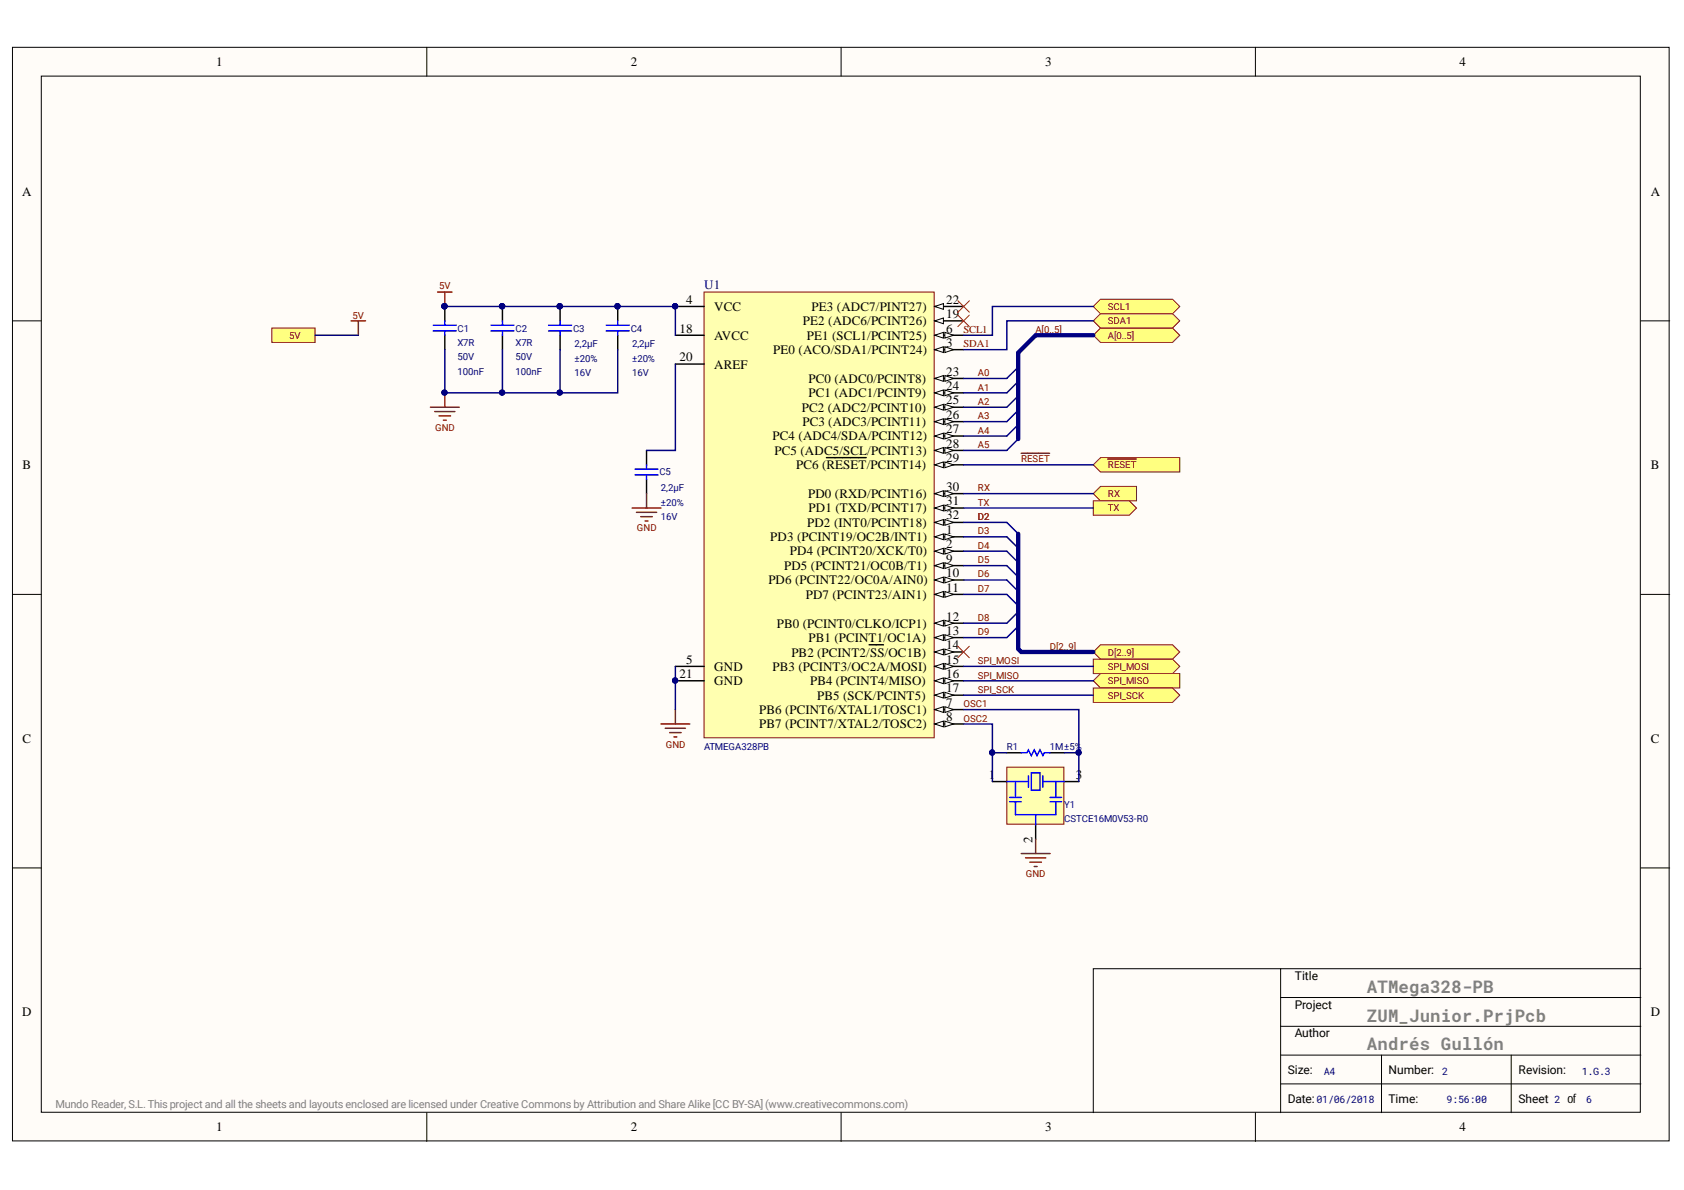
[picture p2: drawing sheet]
<svg xmlns="http://www.w3.org/2000/svg" width="297mm" height="210mm" viewBox="0 0 297 210" stroke-linecap="round" stroke-linejoin="round" font-family="sans-serif">
<defs><g id="words">
<g font-size="3" fill="#808080">
<text x="241.1" y="175.1">ATMega328-PB</text>
<text x="241.1" y="180.2">ZUM_Junior.PrjPcb</text>
<text x="241.1" y="185.3">Andrés Gullón</text>
</g>
<g font-size="2.3">
<text x="38.2" y="11.7">1</text>
<text x="111.2" y="11.7">2</text>
<text x="184.3" y="11.7">3</text>
<text x="257.4" y="11.7">4</text>
<text x="3.9" y="34.5">A</text>
<text x="291.2" y="34.5">A</text>
<text x="121.1" y="53.6">4</text>
<text x="166.9" y="53.6">22</text>
<text x="119.9" y="58.7">18</text>
<text x="126" y="59.9">AVCC</text>
<text x="126" y="54.9">VCC</text>
<text x="141.6" y="57.4">PE2 (ADC6/PCINT26)</text>
<text x="142.3" y="59.9">PE1 (SCL1/PCINT25)</text>
<text x="143.1" y="54.9">PE3 (ADC7/PINT27)</text>
<text x="166.9" y="58.7">6</text>
<text x="166.9" y="56.1">19</text>
<text x="119.9" y="63.7">20</text>
<text x="126" y="65">AREF</text>
<text x="136.4" y="62.5">PE0 (ACO/SDA1/PCINT24)</text>
<text x="166.9" y="61.2">3</text>
<text x="142.6" y="67.5">PC0 (ADC0/PCINT8)</text>
<text x="142.6" y="70.1">PC1 (ADC1/PCINT9)</text>
<text x="166.9" y="66.3">23</text>
<text x="166.9" y="68.8">24</text>
<text x="166.9" y="71.3">25</text>
<text x="136.3" y="77.7">PC4 (ADC4/SDA/PCINT12)</text>
<text x="141.4" y="72.6">PC2 (ADC2/PCINT10)</text>
<text x="141.5" y="75.1">PC3 (ADC3/PCINT11)</text>
<text x="166.9" y="73.9">26</text>
<text x="166.9" y="76.4">27</text>
<text x="4" y="82.8">B</text>
<text x="136.6" y="80.2">PC5 (ADC5/SCL/PCINT13)</text>
<text x="140.4" y="82.8">PC6 (RESET/PCINT14)</text>
<text x="166.9" y="81.5">29</text>
<text x="166.9" y="78.9">28</text>
<text x="291.2" y="82.8">B</text>
<text x="142.5" y="87.8">PD0 (RXD/PCINT16)</text>
<text x="166.9" y="86.6">30</text>
<text x="166.9" y="89.1">31</text>
<text x="135.9" y="95.4">PD3 (PCINT19/OC2B/INT1)</text>
<text x="142.4" y="92.9">PD2 (INT0/PCINT18)</text>
<text x="142.6" y="90.4">PD1 (TXD/PCINT17)</text>
<text x="166.9" y="91.6">32</text>
<text x="166.9" y="94.2">1</text>
<text x="138.3" y="100.5">PD5 (PCINT21/OC0B/T1)</text>
<text x="139.3" y="98">PD4 (PCINT20/XCK/T0)</text>
<text x="166.9" y="96.7">2</text>
<text x="166.9" y="99.2">9</text>
<text x="166.9" y="101.8">10</text>
<text x="135.5" y="103">PD6 (PCINT22/OC0A/AIN0)</text>
<text x="142.1" y="105.7">PD7 (PCINT23/AIN1)</text>
<text x="166.9" y="104.4">11</text>
<text x="137" y="110.7">PB0 (PCINT0/CLKO/ICP1)</text>
<text x="142.6" y="113.3">PB1 (PCINT1/OC1A)</text>
<text x="166.9" y="109.5">12</text>
<text x="166.9" y="112">13</text>
<text x="119.9" y="119.6">21</text>
<text x="121.1" y="117.1">5</text>
<text x="126" y="118.3">GND</text>
<text x="136.3" y="118.3">PB3 (PCINT3/OC2A/MOSI)</text>
<text x="139.6" y="115.8">PB2 (PCINT2/SS/OC1B)</text>
<text x="166.9" y="114.5">14</text>
<text x="166.9" y="117.1">15</text>
<text x="166.9" y="119.6">16</text>
<text x="126" y="120.9">GND</text>
<text x="133.9" y="125.9">PB6 (PCINT6/XTAL1/TOSC1)</text>
<text x="142.9" y="120.9">PB4 (PCINT4/MISO)</text>
<text x="144.2" y="123.4">PB5 (SCK/PCINT5)</text>
<text x="166.9" y="124.7">7</text>
<text x="166.9" y="122.1">17</text>
<text x="4" y="131">C</text>
<text x="133.9" y="128.5">PB7 (PCINT7/XTAL2/TOSC2)</text>
<text x="166.9" y="127.2">8</text>
<text x="291.2" y="131">C</text>
<text x="174.4" y="137.4">1</text>
<text x="189.8" y="137.4">3</text>
<text x="182.1" y="148.7" transform="rotate(-90 182.1 148.7)">2</text>
<text x="3.9" y="179.3">D</text>
<text x="291.2" y="179.3">D</text>
<text x="276.5" y="194.5">of</text>
<text x="38.2" y="199.6">1</text>
<text x="111.2" y="199.6">2</text>
<text x="184.3" y="199.6">3</text>
<text x="257.4" y="199.6">4</text>
</g>
<text font-size="2.3" fill="#000080" x="124.2" y="51.1">U1</text>
<g font-size="2.1">
<text x="228.4" y="172.9">Title</text>
<text x="228.4" y="177.9">Project</text>
<text x="228.4" y="183">Author</text>
<text x="227.1" y="189.4">Size:</text>
<text x="244.9" y="189.4">Number:</text>
<text x="267.8" y="189.4">Revision:</text>
<text x="227.1" y="194.5">Date:</text>
<text x="244.9" y="194.5">Time:</text>
<text x="267.8" y="194.5">Sheet</text>
</g>
<g font-size="1.9" fill="#800000">
<text x="170" y="58.7">SCL1</text>
<text x="170" y="61.3">SDA1</text>
</g>
<text font-size="1.9" fill="#808080" x="9.8" y="195.5">Mundo Reader, S.L. This project and all the sheets and layouts enclosed are licensed under Creative Commons by Attribution and Share Alike [CC BY-SA] (www.creativecommons.com)</text>
<g font-size="1.8" fill="#000080">
<text x="233.5" y="189.7">A4</text>
<text x="254.4" y="189.7">2</text>
<text x="279" y="189.7">1.G.3</text>
<text x="232.2" y="194.5">01/06/2018</text>
<text x="255.1" y="194.5">9:56:00</text>
<text x="274.2" y="194.5">2</text>
<text x="279.8" y="194.5">6</text>
</g>
<g font-size="1.7" fill="#800000">
<text x="77.5" y="51.1">5V</text>
<text x="51" y="59.8">5V</text>
<text x="62.2" y="56.2">5V</text>
<text x="182.6" y="58.7">A[0..5]</text>
<text x="195.4" y="59.8">A[0..5]</text>
<text x="195.4" y="57.2">SDA1</text>
<text x="195.4" y="54.7">SCL1</text>
<text x="172.5" y="66.4">A0</text>
<text x="172.5" y="68.9">A1</text>
<text x="172.5" y="71.4">A2</text>
<text x="76.7" y="76">GND</text>
<text x="172.5" y="74">A3</text>
<text x="172.5" y="76.5">A4</text>
<text x="172.5" y="79">A5</text>
<text x="180.1" y="81.6">RESET</text>
<text x="195.4" y="82.6">RESET</text>
<text x="172.5" y="86.6">RX</text>
<text x="172.5" y="89.2">TX</text>
<text x="195.4" y="87.7">RX</text>
<text x="112.3" y="93.7">GND</text>
<text x="172.5" y="91.7">D2</text>
<text x="172.5" y="94.2">D3</text>
<text x="195.4" y="90.2">TX</text>
<text x="172.5" y="96.8">D4</text>
<text x="172.5" y="99.3">D5</text>
<text x="172.5" y="101.9">D6</text>
<text x="172.5" y="104.4">D7</text>
<text x="172.5" y="109.5">D8</text>
<text x="172.5" y="112.1">D9</text>
<text x="172.5" y="117.2">SPI_MOSI</text>
<text x="172.5" y="119.7">SPI_MISO</text>
<text x="185.2" y="114.6">D[2..9]</text>
<text x="195.4" y="115.6">D[2..9]</text>
<text x="195.4" y="118.2">SPI_MOSI</text>
<text x="170" y="124.8">OSC1</text>
<text x="172.5" y="122.2">SPI_SCK</text>
<text x="195.4" y="120.7">SPI_MISO</text>
<text x="195.4" y="123.2">SPI_SCK</text>
<text x="117.4" y="131.9">GND</text>
<text x="170" y="127.3">OSC2</text>
<text x="181" y="154.7">GND</text>
</g>
<g font-size="1.7" fill="#000080">
<text x="80.7" y="58.5">C1</text>
<text x="90.9" y="58.5">C2</text>
<text x="101.1" y="58.5">C3</text>
<text x="111.2" y="58.5">C4</text>
<text x="80.7" y="61">X7R</text>
<text x="80.7" y="63.6">50V</text>
<text x="90.9" y="61">X7R</text>
<text x="90.9" y="63.6">50V</text>
<text x="101.3" y="61.3">2,2µF</text>
<text x="101.3" y="63.8">±20%</text>
<text x="111.5" y="61.3">2,2µF</text>
<text x="111.5" y="63.8">±20%</text>
<text x="80.7" y="66.1">100nF</text>
<text x="90.9" y="66.1">100nF</text>
<text x="101.3" y="66.4">16V</text>
<text x="111.5" y="66.4">16V</text>
<text x="116.3" y="83.9">C5</text>
<text x="116.6" y="86.6">2,2µF</text>
<text x="116.6" y="89.2">±20%</text>
<text x="116.6" y="91.7">16V</text>
<text x="124.2" y="132.4">ATMEGA328PB</text>
<text x="177.6" y="132.4">R1</text>
<text x="185.2" y="132.4">1M±5%</text>
<text x="187.7" y="142.5">Y1</text>
<text x="187.7" y="145">CSTCE16M0V53-R0</text>
</g>
</g></defs>
<g fill="#fffcf8" stroke="#000" stroke-width=".18">
<path d="M2.2 8.3h292.2v192.9h-292.2z"/>
<path d="M7.3 13.4h282v182.8h-282z"/>
</g>
<g fill="none" stroke="#000" stroke-width=".18">
<path d="M75.3 8.3v5.1M148.4 8.3v5.1M221.4 8.3v5.1M2.2 56.6h5.1M289.4 56.6h5.1M2.2 104.8h5.1M289.4 104.8h5.1M2.2 153.1h5.1M289.4 153.1h5.1M225.9 170.9h-33.1v25.4M225.9 176h63.5M289.4 170.9h-63.5v25.4"/>
<path d="M75.3 196.3v5M148.4 196.3v5M221.4 196.3v5M225.9 181h63.5M225.9 191.2h63.5M225.9 186.1h63.5M243.7 186.1v10.2M266.6 186.1v10.2"/>
</g>
<path d="M98.8 54.1v2.5M98.8 59.1v2.6M109 54.1v2.5M109 59.1v2.6M114 79.5v2.5M114 84.5v2.6" fill="none" stroke="#000" stroke-width=".25"/>
<g fill="#000080" stroke="#000080" stroke-width=".18">
<circle cx="98.7" cy="54" r=".47"/>
<circle cx="108.9" cy="54" r=".46"/>
<circle cx="78.4" cy="69.2" r=".46"/>
<circle cx="78.4" cy="54" r=".47"/>
</g>
<path d="M96.8 57.4h4M96.8 58.4h4M98.8 56.6v.8M98.8 58.4v.7M106.9 57.4h4.1M106.9 58.4h4.1M109 56.6v.8M109 58.4v.7M112 82.8h4.1M112 83.8h4.1M114 82v.8M114 83.8v.7" fill="none" stroke="#00f" stroke-width=".25"/>
<g fill="none" stroke="#800000" stroke-width=".25">
<path d="M77.2 51.5h2.5M78.5 51.5v2.6M75.9 71.8h5.1M76.7 72.6h3.5M77.4 73.4h2.1M78.2 74.1h.5M78.5 69.3v2.5M111.5 89.6h5.1M112.3 90.4h3.5M113 91.1h2.1M113.8 91.9h.5M114 87.1v2.5"/>
<path d="M116.6 127.7h5.1M117.3 128.5h3.6M118.1 129.2h2M118.9 130h.5M119.1 125.2v2.5"/>
</g>
<path d="M177.6 135.3h10.1v10.1h-10.1z" fill="#ffffb0" stroke="#800000" stroke-width=".18"/>
<path d="M175.1 137.9h2.5M187.8 137.9h2.5M182.7 145.5v2.5" fill="none" stroke="#000" stroke-width=".25"/>
<g fill="none" stroke="#00f" stroke-width=".25">
<path d="M177.6 137.9h3.8M179.1 137.9v2.8M181.4 136.8v2.1M181.9 136.3h1.5v3.1h-1.5zM183.9 136.8v2.1M183.9 137.9h3.9M186.2 137.9v2.8M178.1 140.7h2M178.1 141.4h2M179.1 141.4v2.3h7.1v-2.3M182.7 143.7v1.8M185.2 140.7h2.1"/>
<path d="M185.2 141.4h2.1"/>
</g>
<path d="M180.1 80h5M180.1 150.6h5.1M180.9 151.3h3.6M181.7 152.1h2M182.4 152.8h.5M182.7 148v2.6" fill="none" stroke="#800000" stroke-width=".25"/>
<path d="M179.6 64.7l-2 2.1M179.6 67.3l-2 2M179.6 69.8l-2 2M179.6 72.4l-2 2M179.6 74.9l-2 2M179.6 77.4l-2 2.1" fill="none" stroke="#000080" stroke-width=".25"/>
<path d="M192.8 82l1.3-1.3h14v2.6h-14z" fill-rule="evenodd" fill="#ffff80" stroke="#800000" stroke-width=".18"/>
<path d="M195.4 81h5" fill="none" stroke="#800000" stroke-width=".25"/>
<path d="M192.8 115l1.3-1.3h12.7l1.3 1.3-1.3 1.3h-12.7z" fill-rule="evenodd" fill="#ffff80" stroke="#800000" stroke-width=".18"/>
<path d="M61.9 56.6h2.6M63.2 56.6v2.5" fill="none" stroke="#800000" stroke-width=".25"/>
<path d="M48 57.9h7.6v2.5h-7.6z" fill-rule="evenodd" fill="#ffff80" stroke="#800000" stroke-width=".18"/>
<path d="M124.2 51.5h40.6v78.6h-40.6z" fill="#ffffb0" stroke="#800000" stroke-width=".18"/>
<path d="M164.9 82h5.1" fill="none" stroke="#000" stroke-width=".25"/>
<path d="M164.9 82l1.5-.5v1z" fill="#fffcf8"/>
<path d="M164.9 82l1.5-.5v1z" fill="none" stroke="#000" stroke-width=".18"/>
<path d="M166.7 81.5l1.5 .5-1.5 .5z" fill="#fffcf8"/>
<path d="M166.7 81.5l1.5 .5-1.5 .5z" fill="none" stroke="#000" stroke-width=".18"/>
<path d="M145.8 80.7h7M164.9 87.1h5.1" fill="none" stroke="#000" stroke-width=".25"/>
<path d="M164.9 87.1l1.5-.5v1z" fill="#fffcf8"/>
<path d="M164.9 87.1l1.5-.5v1z" fill="none" stroke="#000" stroke-width=".18"/>
<path d="M166.7 86.6l1.5 .5-1.5 .5z" fill="#fffcf8"/>
<path d="M166.7 86.6l1.5 .5-1.5 .5z" fill="none" stroke="#000" stroke-width=".18"/>
<path d="M164.9 89.6h5.1" fill="none" stroke="#000" stroke-width=".25"/>
<path d="M164.9 89.6l1.5-.5v1z" fill="#fffcf8"/>
<path d="M164.9 89.6l1.5-.5v1z" fill="none" stroke="#000" stroke-width=".18"/>
<path d="M166.7 89.1l1.5 .5-1.5 .5z" fill="#fffcf8"/>
<path d="M166.7 89.1l1.5 .5-1.5 .5z" fill="none" stroke="#000" stroke-width=".18"/>
<path d="M164.9 92.1h5.1" fill="none" stroke="#000" stroke-width=".25"/>
<path d="M164.9 92.1l1.5-.5v1.1z" fill="#fffcf8"/>
<path d="M164.9 92.1l1.5-.5v1.1z" fill="none" stroke="#000" stroke-width=".18"/>
<path d="M166.7 91.6l1.5 .5-1.5 .6z" fill="#fffcf8"/>
<path d="M166.7 91.6l1.5 .5-1.5 .6z" fill="none" stroke="#000" stroke-width=".18"/>
<path d="M164.9 97.2h5.1" fill="none" stroke="#000" stroke-width=".25"/>
<path d="M164.9 97.2l1.5-.5v1z" fill="#fffcf8"/>
<path d="M164.9 97.2l1.5-.5v1z" fill="none" stroke="#000" stroke-width=".18"/>
<path d="M166.7 96.7l1.5 .5-1.5 .5z" fill="#fffcf8"/>
<path d="M166.7 96.7l1.5 .5-1.5 .5z" fill="none" stroke="#000" stroke-width=".18"/>
<path d="M164.9 59.1h5.1" fill="none" stroke="#000" stroke-width=".25"/>
<path d="M164.9 59.1l1.5-.5v1z" fill="#fffcf8"/>
<path d="M164.9 59.1l1.5-.5v1z" fill="none" stroke="#000" stroke-width=".18"/>
<path d="M166.7 58.6l1.5 .5-1.5 .5z" fill="#fffcf8"/>
<path d="M166.7 58.6l1.5 .5-1.5 .5z" fill="none" stroke="#000" stroke-width=".18"/>
<path d="M119.1 117.5h5.1M164.9 125.2h5.1" fill="none" stroke="#000" stroke-width=".25"/>
<path d="M164.9 125.2l1.5-.5v1z" fill="#fffcf8"/>
<path d="M164.9 125.2l1.5-.5v1z" fill="none" stroke="#000" stroke-width=".18"/>
<path d="M166.7 124.7l1.5 .5-1.5 .5z" fill="#fffcf8"/>
<path d="M166.7 124.7l1.5 .5-1.5 .5z" fill="none" stroke="#000" stroke-width=".18"/>
<path d="M164.9 127.7h5.1" fill="none" stroke="#000" stroke-width=".25"/>
<path d="M164.9 127.7l1.5-.5v1z" fill="#fffcf8"/>
<path d="M164.9 127.7l1.5-.5v1z" fill="none" stroke="#000" stroke-width=".18"/>
<path d="M166.7 127.2l1.5 .5-1.5 .5z" fill="#fffcf8"/>
<path d="M166.7 127.2l1.5 .5-1.5 .5z" fill="none" stroke="#000" stroke-width=".18"/>
<path d="M164.9 99.8h5.1" fill="none" stroke="#000" stroke-width=".25"/>
<path d="M164.9 99.8l1.5-.5v1z" fill="#fffcf8"/>
<path d="M164.9 99.8l1.5-.5v1z" fill="none" stroke="#000" stroke-width=".18"/>
<path d="M166.7 99.3l1.5 .5-1.5 .5z" fill="#fffcf8"/>
<path d="M166.7 99.3l1.5 .5-1.5 .5z" fill="none" stroke="#000" stroke-width=".18"/>
<path d="M164.9 102.3h5.1" fill="none" stroke="#000" stroke-width=".25"/>
<path d="M164.9 102.3l1.5-.5v1z" fill="#fffcf8"/>
<path d="M164.9 102.3l1.5-.5v1z" fill="none" stroke="#000" stroke-width=".18"/>
<path d="M166.7 101.8l1.5 .5-1.5 .5z" fill="#fffcf8"/>
<path d="M166.7 101.8l1.5 .5-1.5 .5z" fill="none" stroke="#000" stroke-width=".18"/>
<path d="M164.9 104.8h5.1" fill="none" stroke="#000" stroke-width=".25"/>
<path d="M164.9 104.8l1.5-.5v1.1z" fill="#fffcf8"/>
<path d="M164.9 104.8l1.5-.5v1.1z" fill="none" stroke="#000" stroke-width=".18"/>
<path d="M166.7 104.3l1.5 .5-1.5 .6z" fill="#fffcf8"/>
<path d="M166.7 104.3l1.5 .5-1.5 .6z" fill="none" stroke="#000" stroke-width=".18"/>
<path d="M164.9 109.9h5.1" fill="none" stroke="#000" stroke-width=".25"/>
<path d="M164.9 109.9l1.5-.5v1z" fill="#fffcf8"/>
<path d="M164.9 109.9l1.5-.5v1z" fill="none" stroke="#000" stroke-width=".18"/>
<path d="M166.7 109.4l1.5 .5-1.5 .5z" fill="#fffcf8"/>
<path d="M166.7 109.4l1.5 .5-1.5 .5z" fill="none" stroke="#000" stroke-width=".18"/>
<path d="M164.9 112.5h5.1" fill="none" stroke="#000" stroke-width=".25"/>
<path d="M164.9 112.5l1.5-.5v1z" fill="#fffcf8"/>
<path d="M164.9 112.5l1.5-.5v1z" fill="none" stroke="#000" stroke-width=".18"/>
<path d="M166.7 112l1.5 .5-1.5 .5z" fill="#fffcf8"/>
<path d="M166.7 112l1.5 .5-1.5 .5z" fill="none" stroke="#000" stroke-width=".18"/>
<path d="M164.9 115h5.1" fill="none" stroke="#000" stroke-width=".25"/>
<path d="M164.9 115l1.5-.5v1z" fill="#fffcf8"/>
<path d="M164.9 115l1.5-.5v1z" fill="none" stroke="#000" stroke-width=".18"/>
<path d="M166.7 114.5l1.5 .5-1.5 .5z" fill="#fffcf8"/>
<path d="M166.7 114.5l1.5 .5-1.5 .5z" fill="none" stroke="#000" stroke-width=".18"/>
<path d="M153.3 113.7h2.5M164.9 117.5h5.1" fill="none" stroke="#000" stroke-width=".25"/>
<path d="M164.9 117.5l1.5-.5v1.1z" fill="#fffcf8"/>
<path d="M164.9 117.5l1.5-.5v1.1z" fill="none" stroke="#000" stroke-width=".18"/>
<path d="M166.7 117l1.5 .5-1.5 .6z" fill="#fffcf8"/>
<path d="M166.7 117l1.5 .5-1.5 .6z" fill="none" stroke="#000" stroke-width=".18"/>
<path d="M164.9 120.1h5.1" fill="none" stroke="#000" stroke-width=".25"/>
<path d="M164.9 120.1l1.5-.5v1z" fill="#fffcf8"/>
<path d="M164.9 120.1l1.5-.5v1z" fill="none" stroke="#000" stroke-width=".18"/>
<path d="M166.7 119.6l1.5 .5-1.5 .5z" fill="#fffcf8"/>
<path d="M166.7 119.6l1.5 .5-1.5 .5z" fill="none" stroke="#000" stroke-width=".18"/>
<path d="M164.9 122.6h5.1" fill="none" stroke="#000" stroke-width=".25"/>
<path d="M164.9 122.6l1.5-.5v1z" fill="#fffcf8"/>
<path d="M164.9 122.6l1.5-.5v1z" fill="none" stroke="#000" stroke-width=".18"/>
<path d="M166.7 122.1l1.5 .5-1.5 .5z" fill="#fffcf8"/>
<path d="M166.7 122.1l1.5 .5-1.5 .5z" fill="none" stroke="#000" stroke-width=".18"/>
<path d="M119.1 59.1h5.1M119.1 64.2h5.1M164.9 66.8h5.1M119.1 120.1h5.1" fill="none" stroke="#000" stroke-width=".25"/>
<circle cx="119.1" cy="120" r=".46" fill="#000080" stroke="#000080" stroke-width=".18"/>
<path d="M164.9 66.8l1.5-.6v1.1z" fill="#fffcf8"/>
<path d="M164.9 66.8l1.5-.6v1.1z" fill="none" stroke="#000" stroke-width=".18"/>
<path d="M166.7 66.2l1.5 .6-1.5 .5z" fill="#fffcf8"/>
<path d="M166.7 66.2l1.5 .6-1.5 .5z" fill="none" stroke="#000" stroke-width=".18"/>
<path d="M164.9 69.3h5.1" fill="none" stroke="#000" stroke-width=".25"/>
<path d="M164.9 69.3l1.5-.5v1z" fill="#fffcf8"/>
<path d="M164.9 69.3l1.5-.5v1z" fill="none" stroke="#000" stroke-width=".18"/>
<path d="M166.7 68.8l1.5 .5-1.5 .5z" fill="#fffcf8"/>
<path d="M166.7 68.8l1.5 .5-1.5 .5z" fill="none" stroke="#000" stroke-width=".18"/>
<path d="M164.9 71.8h5.1" fill="none" stroke="#000" stroke-width=".25"/>
<path d="M164.9 71.8l1.5-.5v1z" fill="#fffcf8"/>
<path d="M164.9 71.8l1.5-.5v1z" fill="none" stroke="#000" stroke-width=".18"/>
<path d="M166.7 71.3l1.5 .5-1.5 .5z" fill="#fffcf8"/>
<path d="M166.7 71.3l1.5 .5-1.5 .5z" fill="none" stroke="#000" stroke-width=".18"/>
<path d="M164.9 74.4h5.1" fill="none" stroke="#000" stroke-width=".25"/>
<path d="M164.9 74.4l1.5-.5v1z" fill="#fffcf8"/>
<path d="M164.9 74.4l1.5-.5v1z" fill="none" stroke="#000" stroke-width=".18"/>
<path d="M166.7 73.9l1.5 .5-1.5 .5z" fill="#fffcf8"/>
<path d="M166.7 73.9l1.5 .5-1.5 .5z" fill="none" stroke="#000" stroke-width=".18"/>
<path d="M164.9 76.9h5.1" fill="none" stroke="#000" stroke-width=".25"/>
<path d="M164.9 76.9l1.5-.5v1z" fill="#fffcf8"/>
<path d="M164.9 76.9l1.5-.5v1z" fill="none" stroke="#000" stroke-width=".18"/>
<path d="M166.7 76.4l1.5 .5-1.5 .5z" fill="#fffcf8"/>
<path d="M166.7 76.4l1.5 .5-1.5 .5z" fill="none" stroke="#000" stroke-width=".18"/>
<path d="M164.9 79.5h5.1" fill="none" stroke="#000" stroke-width=".25"/>
<path d="M164.9 79.5l1.5-.6v1.1z" fill="#fffcf8"/>
<path d="M164.9 79.5l1.5-.6v1.1z" fill="none" stroke="#000" stroke-width=".18"/>
<path d="M166.7 78.9l1.5 .6-1.5 .5z" fill="#fffcf8"/>
<path d="M166.7 78.9l1.5 .6-1.5 .5z" fill="none" stroke="#000" stroke-width=".18"/>
<path d="M164.9 61.7h5.1" fill="none" stroke="#000" stroke-width=".25"/>
<path d="M164.9 61.7l1.5-.5v1z" fill="#fffcf8"/>
<path d="M164.9 61.7l1.5-.5v1z" fill="none" stroke="#000" stroke-width=".18"/>
<path d="M166.7 61.2l1.5 .5-1.5 .5z" fill="#fffcf8"/>
<path d="M166.7 61.2l1.5 .5-1.5 .5z" fill="none" stroke="#000" stroke-width=".18"/>
<path d="M119.1 54.1h5.1M164.9 56.6h5.1" fill="none" stroke="#000" stroke-width=".25"/>
<circle cx="119.1" cy="54" r=".46" fill="#000080" stroke="#000080" stroke-width=".18"/>
<path d="M164.9 56.6l1.5-.5v1z" fill="#fffcf8"/>
<path d="M164.9 56.6l1.5-.5v1z" fill="none" stroke="#000" stroke-width=".18"/>
<path d="M164.9 54.1h5.1" fill="none" stroke="#000" stroke-width=".25"/>
<path d="M164.9 54.1l1.5-.6v1.1z" fill="#fffcf8"/>
<path d="M164.9 54.1l1.5-.6v1.1z" fill="none" stroke="#000" stroke-width=".18"/>
<path d="M164.9 94.7h5.1" fill="none" stroke="#000" stroke-width=".25"/>
<path d="M164.9 94.7l1.5-.5v1z" fill="#fffcf8"/>
<path d="M164.9 94.7l1.5-.5v1z" fill="none" stroke="#000" stroke-width=".18"/>
<path d="M166.7 94.2l1.5 .5-1.5 .5z" fill="#fffcf8"/>
<path d="M166.7 94.2l1.5 .5-1.5 .5z" fill="none" stroke="#000" stroke-width=".18"/>
<g fill="#000080" stroke="#000080" stroke-width=".18">
<circle cx="119.1" cy="120" r=".46"/>
<circle cx="119.1" cy="54" r=".46"/>
<circle cx="78.4" cy="54" r=".47"/>
<circle cx="88.6" cy="54" r=".47"/>
</g>
<path d="M168.9 53l2.1 2.1M171 53l-2.1 2.1" fill="none" stroke="#f00" stroke-width=".18"/>
<path d="M78.5 54.1v2.5M78.5 59.1v2.6M88.6 54.1v2.5M88.6 59.1v2.6M177.6 132.8h2.5M185.2 132.8h2.6" fill="none" stroke="#000" stroke-width=".25"/>
<path d="M76.4 57.4h4.1M76.4 58.4h4.1M78.5 56.6v.8M78.5 58.4v.7M86.6 57.4h4.1M86.6 58.4h4.1M88.6 56.6v.8M88.6 58.4v.7M180.1 132.8h1.1l.2-.5 .5 1 .5-1 .5 1 .5-1 .5 1 .3-.5h1" fill="none" stroke="#00f" stroke-width=".25"/>
<g fill="#ffff80" stroke="#800000" stroke-width=".18">
<path d="M192.8 87.1l1.3-1.3h6.4v2.5h-6.4z" fill-rule="evenodd"/>
<path d="M192.8 88.3h6.4l1.3 1.3-1.3 1.3h-6.4z" fill-rule="evenodd"/>
</g>
<path d="M177.6 99.8l2 2M177.6 94.7l2 2M177.6 97.2l2 2M177.6 92.1l2 2.1M177.6 102.3l2 2M177.6 104.8l2 2.1M179.6 107.9l-2 2M179.6 110.5l-2 2" fill="none" stroke="#000080" stroke-width=".25"/>
<g fill="#ffff80" stroke="#800000" stroke-width=".18">
<path d="M192.8 116.3h14l1.3 1.2-1.3 1.3h-14z" fill-rule="evenodd"/>
<path d="M192.8 120.1l1.3-1.3h14v2.6h-14z" fill-rule="evenodd"/>
<path d="M192.8 121.4h14l1.3 1.2-1.3 1.3h-14z" fill-rule="evenodd"/>
<path d="M192.8 59.1l1.3-1.2h12.7l1.3 1.2-1.3 1.3h-12.7z" fill-rule="evenodd"/>
</g>
<path d="M168.9 55.6l2.1 2M171 55.6l-2.1 2M168.9 114l2.1 2M171 114l-2.1 2" fill="none" stroke="#f00" stroke-width=".18"/>
<g fill="#ffff80" stroke="#800000" stroke-width=".18">
<path d="M192.8 56.6l1.3-1.3h12.7l1.3 1.3-1.3 1.3h-12.7z" fill-rule="evenodd"/>
<path d="M192.8 54.1l1.3-1.3h12.7l1.3 1.3-1.3 1.2h-12.7z" fill-rule="evenodd"/>
</g>
<g fill="none" stroke="#000080" stroke-width=".25">
<path d="M55.6 59.1h7.6M78.5 54.1h40.6v5M192.8 54.1h-17.7v5h-5.1M192.8 56.6h-15.2v5.1h-7.6M78.5 61.7v7.6h10.1M88.6 61.7v7.6h20.4v-7.6M98.8 61.7v7.6M119.1 64.2v15.3h-5.1M170 66.8h7.6M170 69.3h7.6M170 71.8h7.6M170 74.4h7.6"/>
<path d="M170 76.9h7.6M170 79.5h7.6M170 82h22.8M170 92.1h7.6M170 94.7h7.6M170 97.2h7.6M170 99.8h7.6M170 87.1h22.8M170 89.6h22.8M119.1 117.5v7.7M170 109.9h7.6M170 112.5h7.6"/>
<path d="M170 102.3h7.6M170 104.8h7.6M170 117.5h22.8M170 127.7h5.1v10.2M170 125.2h20.3v12.7M170 120.1h22.8M170 122.6h22.8M175.1 132.8h2.5M187.8 132.8h2.5"/>
</g>
<g fill="#000080" stroke="#000080" stroke-width=".18">
<circle cx="98.7" cy="69.2" r=".46"/>
<circle cx="88.6" cy="69.2" r=".46"/>
<circle cx="119.1" cy="120" r=".46"/>
<circle cx="175" cy="132.7" r=".46"/>
<circle cx="190.2" cy="132.7" r=".46"/>
<circle cx="78.4" cy="54" r=".47"/>
<circle cx="88.6" cy="54" r=".47"/>
<circle cx="98.7" cy="54" r=".47"/>
<circle cx="108.9" cy="54" r=".46"/>
<circle cx="119.1" cy="54" r=".46"/>
<circle cx="78.4" cy="69.2" r=".46"/>
</g>
<path d="M192.8 59.1h-10.1l-3.1 3.1v15.2M179.6 94.2v20.3l.5 .5h12.7" fill="none" stroke="#000080" stroke-width=".76"/>
<use href="#words"/>
</svg>
